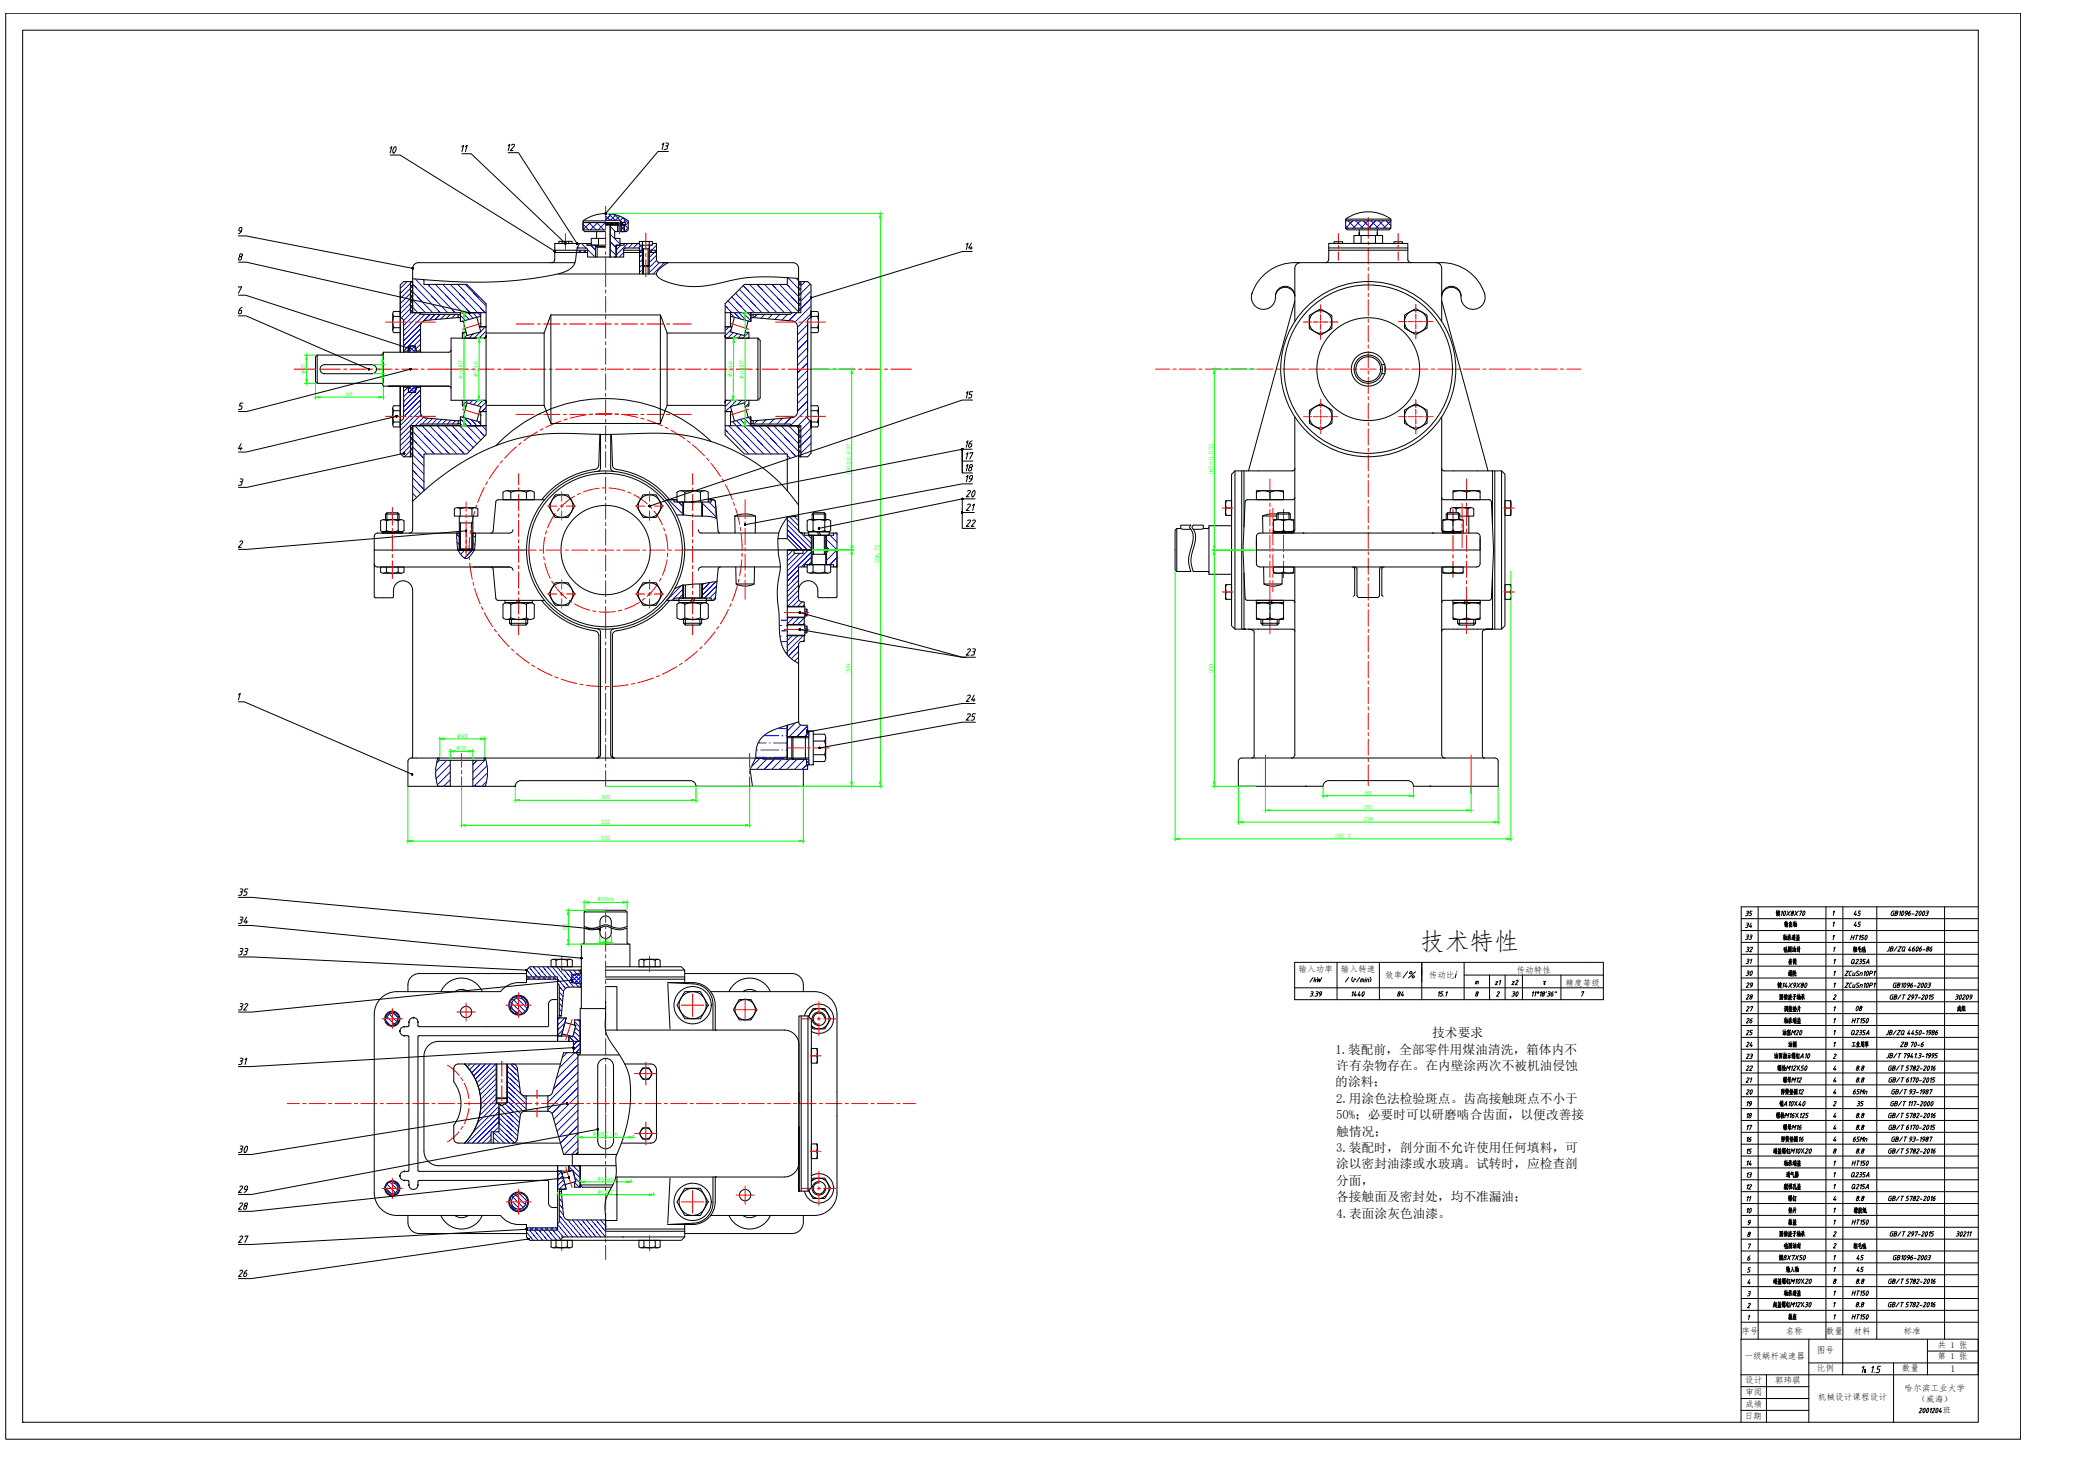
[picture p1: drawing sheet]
<svg xmlns="http://www.w3.org/2000/svg" width="1189mm" height="841mm" viewBox="0 0 1189 841" stroke-linecap="round" stroke-linejoin="round" font-family="sans-serif">
<defs><g id="words">
<text font-size="14.2" x="814" y="544">技术特性</text>
<text font-size="7.5" x="803" y="562">/%</text>
<g font-size="7.3">
<text x="821" y="594">技术要求</text>
<text x="765" y="604">1.装配前，全部零件用煤油清洗，箱体内不</text>
<text x="766" y="613">许有杂物存在。在内壁涂两次不被机油侵蚀</text>
<text x="765" y="622">的涂料；</text>
<text x="766" y="632">2.用涂色法检验斑点。齿高接触斑点不小于</text>
<text x="766" y="641">50%；必要时可以研磨啮合齿面，以便改善接</text>
<text x="766" y="651">触情况；</text>
<text x="766" y="660">3.装配时，剖分面不允许使用任何填料，可</text>
<text x="766" y="669">涂以密封油漆或水玻璃。试转时，应检查剖</text>
<text x="766" y="679">分面，</text>
<text x="766" y="688">各接触面及密封处，均不准漏油；</text>
<text x="766" y="698">4.表面涂灰色油漆。</text>
</g>
<g font-size="7.1">
<text x="1021" y="540">轴承透盖</text>
<text x="1022" y="547">毡圈油封</text>
<text x="1062" y="547">粗毛毡</text>
<text x="1024" y="554">套筒</text>
<text x="1024" y="561">蜗轮</text>
<text x="1022" y="581">调整垫片</text>
<text x="1022" y="588">轴承端盖</text>
<text x="1021" y="594">油塞M20</text>
<text x="1021" y="649">螺母M16</text>
<text x="1022" y="669">轴承端盖</text>
<text x="1023" y="676">通气器</text>
<text x="1024" y="696">垫片</text>
<text x="1062" y="696">橡胶纸</text>
<text x="1024" y="703">箱盖</text>
<text x="1020" y="710">圆锥滚子轴承</text>
<text x="1062" y="717">粗毛毡</text>
<text x="1024" y="757">箱座</text>
</g>
<g font-size="6.6">
<text x="1022" y="532">输出轴</text>
<text x="1020" y="574">圆锥滚子轴承</text>
<text x="1121" y="581">成组</text>
<text x="1024" y="601">油圈</text>
<text x="1061" y="601">工业用革</text>
<text x="1021" y="622">螺母M12</text>
<text x="1020" y="628">弹簧垫圈12</text>
<text x="1019" y="635">销A10×40</text>
<text x="1016" y="662">端盖螺钉M10×20</text>
<text x="1022" y="683">窥视孔盖</text>
<text x="1024" y="689">螺钉</text>
<text x="1022" y="716">毡圈油封</text>
<text x="1019" y="723">键8X7X50</text>
<text x="1023" y="730">输入轴</text>
<text x="1022" y="744">轴承透盖</text>
</g>
<g font-size="6.2">
<text x="1000" y="526">35</text>
<text x="1060" y="540">HT150</text>
<text x="1060" y="554">Q235A</text>
<text x="1000" y="560">30</text>
<text x="856" y="566">z1</text>
<text x="866" y="566">z2</text>
<text x="1000" y="587">26</text>
<text x="1061" y="587">HT150</text>
<text x="1000" y="608">23</text>
<text x="1000" y="635">19</text>
<text x="1000" y="683">12</text>
<text x="1064" y="730">45</text>
<text x="1061" y="757">HT150</text>
</g>
<g font-size="5.7">
<text x="1062" y="526">45</text>
<text x="1083" y="526">GB1096-2003</text>
<text x="1000" y="533">34</text>
<text x="1062" y="532">45</text>
<text x="1000" y="539">33</text>
<text x="1000" y="546">32</text>
<text x="1081" y="546">JB/ZQ 4606-86</text>
<text x="1000" y="553">31</text>
<text x="750" y="564">/kW</text>
<text x="1057" y="560">ZCuSn10P1</text>
<text x="1000" y="567">29</text>
<text x="1057" y="567">ZCuSn10P1</text>
<text x="1084" y="567">GB1096-2003</text>
<text x="750" y="572">3.39</text>
<text x="774" y="572">1440</text>
<text x="800" y="572">84</text>
<text x="866" y="572">30</text>
<text x="1000" y="574">28</text>
<text x="1083" y="574">GB/T 297-2015</text>
<text x="1120" y="574">30209</text>
<text x="1000" y="580">27</text>
<text x="1063" y="580">08</text>
<text x="1000" y="594">25</text>
<text x="1060" y="594">Q235A</text>
<text x="1080" y="594">JB/ZQ 4450-1986</text>
<text x="1000" y="601">24</text>
<text x="1088" y="601">ZB 70-6</text>
<text x="1000" y="615">22</text>
<text x="1000" y="621">21</text>
<text x="1063" y="621">8.8</text>
<text x="1000" y="628">20</text>
<text x="1062" y="628">65Mn</text>
<text x="1083" y="628">GB/T 93-1987</text>
<text x="1064" y="635">35</text>
<text x="1000" y="642">18</text>
<text x="1000" y="648">17</text>
<text x="1063" y="648">8.8</text>
<text x="1000" y="655">16</text>
<text x="1062" y="655">65Mn</text>
<text x="1083" y="655">GB/T 93-1987</text>
<text x="1000" y="662">15</text>
<text x="1063" y="662">8.8</text>
<text x="1082" y="662">GB/T 5782-2016</text>
<text x="1000" y="669">14</text>
<text x="1061" y="669">HT150</text>
<text x="1000" y="676">13</text>
<text x="1060" y="676">Q235A</text>
<text x="1061" y="682">Q215A</text>
<text x="1063" y="689">8.8</text>
<text x="1082" y="689">GB/T 5782-2016</text>
<text x="1000" y="696">10</text>
<text x="1061" y="703">HT150</text>
<text x="1083" y="709">GB/T 297-2015</text>
<text x="1120" y="709">30211</text>
<text x="1064" y="723">45</text>
<text x="1084" y="723">GB1096-2003</text>
<text x="1063" y="737">8.8</text>
<text x="1082" y="737">GB/T 5782-2016</text>
<text x="1061" y="743">HT150</text>
<text x="1063" y="750">8.8</text>
<text x="1082" y="750">GB/T 5782-2016</text>
</g>
<text font-size="5.6" x="1118" y="786">1</text>
<text font-size="5.3" x="1005" y="689" transform="rotate(-90 1005 689)">11</text>
<g font-size="5">
<text x="744" y="557">输入功率</text>
<text x="769" y="557">输入转速</text>
<text x="869" y="557">传动特性</text>
<text x="794" y="560">效率</text>
<text x="819" y="560">传动比</text>
<text x="897" y="565">精度等级</text>
<text x="998" y="764">序号</text>
<text x="1023" y="764">名称</text>
<text x="1047" y="764">数量</text>
<text x="1062" y="764">材料</text>
<text x="1091" y="764">标准</text>
<text x="1111" y="772">共 1 张</text>
<text x="1000" y="779">一级蜗杆减速器</text>
<text x="1041" y="775">图号</text>
<text x="1111" y="779">第 1 张</text>
<text x="1041" y="786">比例</text>
<text x="1090" y="786">数量</text>
<text x="1000" y="792">设计</text>
<text x="1017" y="793">郭玮骐</text>
<text x="1092" y="797">哈尔滨工业大学</text>
<text x="1000" y="799">审阅</text>
<text x="1042" y="802">机械设计课程设计</text>
<text x="1099" y="803">（威海）</text>
<text x="1000" y="806">成绩</text>
<text x="1114" y="809">班</text>
<text x="1000" y="813">日期</text>
</g>
<text font-size="4.4" x="845" y="565">m</text>
<g font-size="3.8" fill="#0f0">
<text x="175" y="214" transform="rotate(-90 175 214)">∅25</text>
<text x="265" y="217" transform="rotate(-90 265 217)">∅100H7</text>
<text x="274" y="216" transform="rotate(-89 274 216)">∅55k6</text>
<text x="420" y="216" transform="rotate(-89 420 216)">∅55k6</text>
<text x="426" y="217" transform="rotate(-90 426 217)">∅100H7</text>
<text x="262" y="423">∅40</text>
<text x="262" y="430">∅20</text>
<text x="342" y="516">∅38r6</text>
<text x="340" y="651">∅49H7/r6</text>
<text x="342" y="676">∅45k6</text>
<text x="343" y="684">∅85H7</text>
</g>
<g font-size="3.6" fill="#0f0">
<text x="219" y="212" transform="rotate(-90 219 212)">8</text>
<text x="199" y="227">60</text>
<text x="487" y="272" transform="rotate(-90 487 272)">160±0.032</text>
<text x="695" y="272" transform="rotate(-90 695 272)">160±0.032</text>
<text x="504" y="323" transform="rotate(-90 504 323)">506.72</text>
<text x="488" y="385" transform="rotate(-90 488 385)">209</text>
<text x="695" y="385" transform="rotate(-90 695 385)">209</text>
<text x="783" y="455">80</text>
<text x="344" y="458">160</text>
<text x="782" y="464">182</text>
<text x="345" y="472">255</text>
<text x="782" y="470">230</text>
<text x="765" y="480">297.3</text>
<text x="344" y="481">350</text>
<text x="325" y="533" transform="rotate(-90 325 533)">80</text>
<text x="345" y="539">10</text>
</g>
</g></defs>
<circle cx="357" cy="709" r=".2" fill="#000"/>
<path d="M3 8h1155v817h-1155z" fill="none" stroke="#000" stroke-width=".57"/>
<path d="M13 17h1121v798h-1121z" fill="none" stroke="#000" stroke-width=".57"/>
<g fill="none" stroke="#00f" stroke-width=".57">
<path d="M333 139l3 3M334 128l3 4M338 128l4 4M338 128l-4 4M342 128l4 4M343 128l-5 4M346 128h1M347 128l-4 4M347 124l3 2M348 122l-1 1M349 122l4 4M350 138l3 4"/>
<path d="M350 134l5 6M350 130l3 3M351 123l-4 3M352 123l5 5M353 123l-3 3M353 129l1 1M355 124l-2 2M356 129h.1M356 133h.1M356 130l3 3M357 124l3 4M357 125l-2 1"/>
<path d="M358 129l2 2M359 126l-2 2M360 139l-7 7M360 128l-4 4M360 130l-2 3M363 139l-3 3M365 140l-2 2M771 129l2 2M773 127l4 4M775 127l-4 4M777 127l4 4M780 127l-4 4"/>
<path d="M782 127l4 4M784 127l-4 4M786 127l4 4M789 127l-5 4M790 127l4 4M793 127l-4 4M795 127l2 2M797 127l-4 4M238 160l19 19M331 142h1M332 143l1 2M333 143l-2 2"/>
<path d="M335 143l1 2M336 143l-2 2M337 143l4 4M339 140l2 3M350 147h.1M350 143l3 3M356 140l-3 3M358 145l-3 2M367 143v1M367 144h.1M367 141l-1 1M367 144v1"/>
<path d="M368 146l-1 1M368 149l-1 1M368 152l-1 1M368 155l-1 1M373 144l1 1M373 140v1M374 143l-1 1M375 143l1 1M375 144l-2 3M376 140l-3 3M376 146l-3 4M376 144l-1 1"/>
<path d="M376 149l-3 4M378 150l-5 6M381 150l-7 7M452 159l6 6M456 159l2 2M233 161l-4 4M235 172l2 1M235 175l4 4M235 166l13 13M235 178l2 1M235 169l2 1M235 163l2 1"/>
<path d="M236 161l-7 7M236 161h1M237 173l-8 7M237 172l7 7M237 163l15 16M237 164l-8 7M237 167l-8 7M237 170l-8 7M237 176l-7 6M237 178l-6 6M239 179l-8 8M241 180l-10 9"/>
<path d="M243 160v1M245 163l16 16M250 163l19 20M254 163l15 16M258 163l18 18M262 163l16 16M267 163l12 12M268 179l3 3M271 179l2 3M416 175l4 4M417 172l7 7M419 179l2 3"/>
<path d="M419 170l9 9M421 179l3 4M422 168l10 11M423 179l5 5M424 166l13 13M426 179l4 5M426 164l15 15M428 179l2 2M430 163l15 16M434 163l16 16M438 163l16 16M443 163l15 16"/>
<path d="M447 163l11 11M451 163l7 7M457 179l-5 5M458 179h.1M458 176l1 1M458 173l1 2M458 170l1 2M458 167l1 2M458 165l1 1M458 162l1 1M459 162l-1 2M459 165l-1 2"/>
<path d="M459 171l-1 1M459 174l-1 1M459 177l-1 1M461 161l-2 3M464 163l-6 6M465 180l-8 8M465 167l-6 5M465 171l-6 6M465 175l-9 9M234 198l4 4M235 198l-1 2M237 198l1 2-2 2"/>
<path d="M238 198l-4 4M241 188l-10 10M241 191l-10 10M241 194l-4 4M241 197l-3 3M242 185l-11 10M244 180l-13 12M247 180l-4 4M249 180l-3 3M252 180l-3 3M255 180l-2 3M258 180l-2 3"/>
<path d="M261 180l-2 2M263 181l-1 1M264 181l3 3M266 190l-1 2M268 192l-2 2M271 191l-2 3M275 190l-3 4M275 187v1M278 187l-2 3M279 190l-4 4M279 193l-1 1M418 187l-2 2"/>
<path d="M419 189l-3 3M420 191l-3 3M423 191l-3 3M425 192l-2 2M429 190l-3 4M429 193v1M434 180l-2 2M438 180l-2 2M443 180l-3 3M447 180l-3 3M451 180l-3 3M463 186l-6 6"/>
<path d="M463 190l-6 6M463 195l-6 6M463 199l-6 6M234 200l2 2M241 200l-1 1M463 208l-6 6M463 203l-6 6M463 212l-6 6M463 217l-6 5M234 222l-3 2M234 221l4 4M234 224l1 1"/>
<path d="M234 224l-3 3M236 221l-2 2M236 221l2 2M238 221l-4 4M240 222l-9 8M241 229l-10 10M241 232l-12 12M241 235l-12 12M241 223l-10 10M241 226l-10 10M241 238l-12 12M243 239l-5 5"/>
<path d="M245 240l-3 3M248 240l-3 3M264 240l12 12M265 229v1M266 239l5 5M268 229l-3 3M271 229l-2 2M274 229l-3 3M277 229l-3 3M279 230l-4 4M279 233l-3 3M416 229v1"/>
<path d="M419 235v1M419 229l-3 4M422 229l-6 7M425 229l-2 3M427 240l3 4M428 229l-1 2M429 239l1 2M429 231l-1 2M449 240l-4 3M453 239l-3 4M463 234l-9 9M463 238l-6 6"/>
<path d="M463 221l-6 6M463 225l-6 6M463 230l-6 5M235 250l10 10M235 259l2 1M235 256l2 1M235 253l2 1M235 247l2 2M235 244l2 2M237 256l6 7M237 247l12 13M237 245l-8 7"/>
<path d="M237 248l-8 7M237 251l-8 7M237 254l-7 6M237 257l-5 5M237 260l-2 2M238 244l15 16M242 244l16 16M246 244l16 16M251 240l-3 3M251 244l15 16M253 240l-2 3M255 244l14 15"/>
<path d="M256 241l-3 2M259 241l-3 2M259 244l12 12M261 241l-2 2M263 243h-1M263 244l10 10M264 243l1 1M270 240l3 4M272 244l6 6M274 241l2 2M276 244l3 2M416 246l13 14"/>
<path d="M418 244l15 16M419 243v1M420 242l18 18M422 241l3 3M424 240l4 4M426 244l16 16M431 244l15 16M434 241l-2 2M435 244l16 16M439 240l-2 3M439 244l17 18M444 244l14 15"/>
<path d="M444 240l-3 3M448 244l10 10M452 244l6 6M456 244l2 1M458 249l1 1M458 258l1 1M458 255l1 1M458 252l1 1M458 246l1 1M459 244h.1M459 244l-1 1M459 250l-1 1"/>
<path d="M459 253l-1 1M459 258l-1 2M465 241l-7 7M465 245l-6 6M465 250l-7 7M465 254l-6 6M465 258l-1 1M237 278l4 5M237 274l6 6M237 269l6 7M237 265l6 7M237 260l6 7"/>
<path d="M451 261l2 2M458 261l1 1M459 261v1M237 287h.1M237 283l2 2M383 286l8 8M388 286l3 4M403 288l8 8M406 288l4 4M451 298l7 6M453 296l5 5M455 296l3 2"/>
<path d="M262 306l1 2M262 311l1 1M266 315l-2 3M271 315l-5 5M271 311l1 1M271 307l2 1M451 306l9 9M451 303l12 12M451 301l14 13M452 315l-1 1M455 315l-4 3M456 317l-5 4"/>
<path d="M459 317l-8 7M459 305l6 6M460 315h.1M463 307l2 2M463 315l-12 12M465 316l-14 14M465 319l-6 6M474 313l1 2-1 2M474 309l6 6-6 6M476 307l4 4M479 305l1 1M480 319l-4 4"/>
<path d="M391 336l-9 8M391 338l-6 6M403 334v1M407 334l-4 4M410 333l-7 8M410 339l-3 4M411 336l-7 7M458 327l-7 6M458 329l-7 7M458 332l-7 7M458 335l-7 7M458 338l-7 7"/>
<path d="M465 322l-1 1M480 324l-1 1M388 344h.1M391 341l-2 2M405 344h.1M410 342l-2 2M447 358h1M448 355h3M451 358h.1M452 354h-1M455 354l-4 3M458 341l-7 6"/>
<path d="M458 344l-4 3M458 354l-4 4M460 345l-3 2M461 354l-4 4M461 357v1M461 347h-1M461 352h2M461 350h2M461 360h2M463 349l-2 4M463 359l-2 4M447 365h1"/>
<path d="M448 361h3M448 368h3M450 374h1M451 365h.1M451 371h.1M454 364l-3 3M457 364l-6 6M458 370l-6 6M458 373l-4 4M458 376l-3 3M458 380h-1M460 364l-9 9"/>
<path d="M461 367h-1M461 361l2 1M446 417h5M456 414l-5 5M459 415l-7 8M462 420l2 1M463 416l-6 6M463 419h1M464 420l-3 2M252 436l-2 1M256 436l-6 6M258 438l-8 8"/>
<path d="M274 436l-3 2M278 435l-7 7M279 439l-8 8M433 434h6M435 426h4M436 434l-5 5M436 430h10M438 422h8M439 435l-5 6M443 434h8M443 426h8M444 435l-6 6"/>
<path d="M448 435l-6 6M451 430h.1M451 422h.1M453 434l-6 7M457 435l-6 6M461 435l-6 6M462 436l2 1M462 438l-2 3M463 435h1M464 436l-2 1M464 422h-1M464 438h.1"/>
<path d="M258 442l-7 8M258 447l-4 3M279 448l-3 2M279 443l-7 7M302 559l1 1M302 556l3 4M303 560l1 1M303 554l5 6M304 560l-2 1M306 560l1 1M306 554l5 6M307 560l-2 1"/>
<path d="M308 554l5 6M309 560l1 1M310 560l-2 1M311 554l5 6M311 560l2 1M312 560l-1 1M314 554l5 6M314 560l2 1M315 560l-1 1M316 554l10 12M317 560l2 1M318 560l-1 1"/>
<path d="M319 554l10 12M323 556l5 5M326 556l2 2M328 559l4 4M329 556l2 2M329 558l4 4M330 558l-2 2M331 558l2 2M332 556l1 1M332 558l-4 4M333 559l-4 4M225 580l4 4"/>
<path d="M292 576l5 5M293 574l6 7M294 572l7 7M295 571l7 7M298 571l4 4M320 561l4 5M321 578l1 2M321 575l1 2M321 572l1 2M321 568l2 3M321 565l2 3M328 561l1 2"/>
<path d="M330 563l2 3M333 561l-2 2M221 585l3 2M221 582l5 5M223 580l5 6M321 581v1M321 583l-1 1M323 590l-3 3M324 583l-4 4M324 586l-4 4M326 594l3 3M329 593l3 4"/>
<path d="M329 591l4 3M329 585l4 4M330 589l3 3M331 597l-2 2M331 584l2 2M333 598l-4 4M267 610h-1M270 610l-2 1M272 610l-3 3M275 610l-5 5M278 610l-7 6M281 610l-9 8"/>
<path d="M284 610l-11 10M284 612l-10 10M284 615l-9 10M284 618l-9 9M291 619l11 11M291 617l7 6M291 614l7 6M291 611l6 6M293 610l4 4M325 603l-3 3M329 603l-8 9M331 619l-17 17"/>
<path d="M331 606l-12 12M331 610l-14 14M331 614l-17 18M333 601l-3 2M284 621l-8 9M284 624l-8 9M284 627l-9 9M284 630l-9 9M285 632l-11 11M286 638l11 10M286 635l11 11M286 634l-15 15"/>
<path d="M286 637l-18 18M286 640l-15 15M288 633l10 10M290 632l8 9M291 631l7 7M291 628l9 9M291 625l11 10M291 622l11 11M331 623l-15 15M331 627l-14 14M331 632l-13 13M331 636l-12 12"/>
<path d="M281 650l-4 5M281 653l-2 2M283 654v1M283 652l3 3M283 649l6 6M285 648l7 7M286 646l9 9M286 643l10 10M286 640l11 11M286 643l-12 12M286 645l-3 3M286 648h.1"/>
<path d="M331 640l-11 11M331 645l-10 10M331 649l-9 9M331 654l-8 7M331 658l-3 3M222 678l5 6M223 677l5 5M226 677l3 2M322 671l-2 2M322 674l-2 2M323 676l-3 3M324 678l-3 3"/>
<path d="M326 668l2 3M328 671l5 4M328 668l5 4M329 677l3 3M329 675l4 3M331 668l2 1M221 681l4 4M292 690l4 4M292 687l7 7M293 685l8 8M295 684l7 7M297 683l5 6"/>
<path d="M321 700l7 9M321 696l10 13M321 693l2 3M321 690l2 2M321 687l1 2M321 684l1 1M324 680l-1 1M325 699l9 10M328 699l8 10M331 699l8 10M334 699l8 10M336 699l8 10"/>
<path d="M339 699l8 10M342 699l5 7M344 699l3 3M347 699h.1M302 706l4 5M302 704v1M302 703v1M304 705l4 6M304 703l1 2M305 703l-1 2M306 705l5 6M307 703l1 2"/>
<path d="M308 703l-1 2M309 705l5 6M310 703l1 2M311 703l-1 2M312 705l4 6M313 703l1 2M314 703l-1 2M314 705l5 6M316 703l6 7M317 703l-1 2M319 703l1 2M320 705l3 4"/>
<path d="M320 702l6 7M320 704l-1 1"/>
</g>
<g fill="none" stroke="#f00" stroke-width=".57">
<path d="M347 118v9M324 134v9M347 129v2M347 133v9M355 128v6M370 134v9M767 134v5M784 125v12M784 138v2M801 134v5M347 144v2M347 148v16"/>
<path d="M370 145v2M370 149v10M767 141v1M767 144v5M784 142v9M784 153v2M784 157v9M801 141v1M801 144v5M347 166v2M347 170v9M757 175v3"/>
<path d="M757 178v1M784 168v2M784 172v9M812 174v3M812 178v1M221 185h12M234 185h2M238 185h12M276 185l-11 4M296 186h10M308 186h2M312 186h9"/>
<path d="M323 186h2M327 186h9M338 186h1M341 186h10M347 181v2M347 185v9M347 196v2M347 199v10M352 186h2M356 186h9M367 186h2M371 186h9"/>
<path d="M382 186h2M386 186h10M418 185l11 4M445 185h11M458 185h2M462 185h11M747 184h3M751 184h1M753 184h3M756 184h2M757 180v3M757 184v1"/>
<path d="M757 186v3M757 190v1M757 191v3M758 184h3M762 184h1M764 184h3M784 183v2M784 187v9M784 198v1M802 184h3M806 184h.1M807 184h3"/>
<path d="M811 184h1M812 180v3M812 184v1M812 186v2M812 189v1M812 191v3M813 184h3M817 184h1M819 184h2M169 212h12M184 212h11M197 212h2"/>
<path d="M201 212h9M212 212h2M215 212h10M227 212h1M230 212h10M241 212h2M245 212h24M270 212h2M274 212h9M285 212h2M289 212h9M300 212h2"/>
<path d="M304 212h9M315 212h2M318 212h10M330 212h1M333 212h10M344 212h2M347 211v1M347 214v9M348 212h9M359 212h2M363 212h9M374 212h2"/>
<path d="M378 212h9M389 212h2M392 212h10M404 212h1M407 212h10M418 212h2M422 212h9M433 212h2M437 212h9M448 212h2M452 212h23M477 212h2"/>
<path d="M481 212h9M492 212h2M496 212h9M507 212h2M511 212h11M662 211h9M672 211h2M676 211h9M687 211h2M691 211h9M702 211h2M706 211h9"/>
<path d="M717 211h2M720 211h10M732 211h1M735 211h10M746 211h2M750 211h9M761 211h2M765 211h9M776 211h2M780 211h9M784 201v10M784 212v2"/>
<path d="M784 216v9M791 211h2M794 211h10M806 211h1M809 211h10M820 211h2M824 211h9M835 211h2M839 211h9M850 211h2M854 211h9M865 211h2"/>
<path d="M869 211h9M880 211h1M883 211h10M894 211h2M898 211h8M221 239h12M234 239h2M238 239h12M265 234l11 4M296 237h10M308 237h2M312 237h9"/>
<path d="M323 237h2M327 237h9M336 238l-9 2M338 237h1M340 237h-2M341 237h10M347 225v2M347 229v9M351 237h-9M352 237h2M353 237h2M356 237h9"/>
<path d="M356 237l10 2M367 237h2M367 240h2M371 237h9M382 237h2M386 237h10M429 234l-11 4M445 239h11M458 239h2M462 239h11M747 239h3M751 239h1"/>
<path d="M753 239h3M756 239h2M757 229v3M757 233v1M757 235v2M757 238v1M758 239h3M762 239h1M764 239h3M784 227v2M784 231v9M802 239h3"/>
<path d="M806 239h.1M807 239h3M811 239h1M812 229v3M812 233v1M812 235v2M812 238v1M813 239h3M817 239h1M819 239h2M296 256l-7 7M299 254l-2 1"/>
<path d="M308 247l-8 6M311 246h-1M322 241l-9 4M325 240l-2 1M347 240v2M347 244v9M347 255v2M347 259v9M371 241l9 3M381 245l2 1M385 246l8 5M394 253l2 1"/>
<path d="M397 255l7 6M757 240v3M757 244v1M757 246v3M784 242v2M784 246v9M784 257v2M812 240v3M812 244v1M812 246v3M278 279l-4 9M279 276l-1 2"/>
<path d="M286 267l-6 7M288 264l-1 1M297 271v7M297 280v1M343 280l-9 2M347 280h-2M347 270v2M347 273v10M349 280l9 1M397 271v7M397 280v1M405 263l1 1"/>
<path d="M407 265l6 8M414 274l1 2M416 278l4 8M728 274v12M784 261v9M784 272v2M784 275v10M841 274v12M225 291v10M267 288v5M267 295v2M267 298v20"/>
<path d="M272 293l-2 9M273 290v1M297 283v10M297 294v2M297 298v9M314 290h5M318 294l-4 8M321 291l-2 2M321 290h2M322 282v5M322 289v2M322 293v5"/>
<path d="M325 290h5M329 284l-7 6M333 283h-2M347 285v1M347 288v10M347 299v2M360 282l2 1M363 283l8 6M364 290h6M371 290h2M372 290l2 1M372 282v5"/>
<path d="M372 289v2M372 293v5M375 293l5 8M375 290h5M397 283v10M397 294v2M397 298v9M420 288l1 2M422 291l2 9M427 286v11M427 299v2M701 291h6"/>
<path d="M728 288v2M728 292v9M730 291v6M730 299v2M736 292v9M784 286v2M784 290v9M833 292v9M838 289v9M841 288v2M841 292v9M862 291h6"/>
<path d="M225 303v2M225 306v10M225 318v1M269 319v2M269 308v9M270 304l-1 2M297 309v2M297 313v9M302 315h5M309 315h2M312 319v2M312 308v9"/>
<path d="M313 315h9M313 304v2M324 315h2M328 315h9M339 315h2M343 315h9M347 303v9M347 314v2M347 318v9M354 315h1M357 315h10M368 315h2"/>
<path d="M372 315h9M380 302l1 2M382 306l1 9M383 317v2M383 315h2M387 315h5M397 309v2M397 313v9M424 302l1 2M425 306v9M425 317v2M427 303v9"/>
<path d="M427 314v2M427 318v9M728 303v2M728 307v9M728 318v2M730 303v9M730 314v2M730 318v9M736 303v2M736 307v9M736 318v2M784 301v2"/>
<path d="M784 305v9M784 316v2M784 320v9M833 303v2M833 307v9M833 318v2M838 300v2M838 304v10M841 303v2M841 307v9M841 318v2M225 321v11"/>
<path d="M269 323l2 9M271 334l1 1M272 337l3 9M297 324v2M297 328v9M297 339v2M312 323l3 8M316 333l1 2M318 336l7 7M322 332v6M322 339v2M347 329v2"/>
<path d="M347 333v9M372 332v6M372 339v2M377 335l-6 7M379 331l-1 2M382 321l-2 9M397 324v2M397 328v9M397 339v2M423 335l-3 9M424 332l-1 2M425 321l-1 9"/>
<path d="M427 329v1M427 332v11M701 339h6M728 322v9M728 333v1M728 336v10M730 329v2M730 333v6M736 322v9M784 331v2M784 335v9M833 322v9"/>
<path d="M841 322v9M841 333v1M841 336v10M862 339h6M276 348l1 1M278 351l4 8M297 342v10M297 354v1M297 357v7M314 340h5M321 340h2M322 343v5"/>
<path d="M325 340h5M326 344l2 1M329 346l9 4M340 350h2M347 347v19M347 344v2M353 350l-10 1M356 350h-1M364 340h6M367 345l-9 4M370 343l-2 1M371 340h2"/>
<path d="M372 343v5M375 340h5M397 342v10M397 354v1M397 357v7M412 359l-1 2M418 349l-5 8M419 346l-1 2M450 351h14M728 347v2M728 351v12M784 346v2"/>
<path d="M784 349v10M841 347v2M841 351v12M283 361l2 1M286 363l6 7M293 372l2 1M296 374l7 6M347 368v2M347 371v21M391 380l-2 1M400 373l-7 6M402 370l-1 2"/>
<path d="M410 362l-6 7M450 361h13M784 360v2M784 364v9M784 375v2M784 379v9M305 381l1 1M308 383l8 4M318 388h2M322 389l9 3M332 392h2M336 393h9"/>
<path d="M347 397v9M349 393h-2v2M360 392l-9 1M364 392h-2M374 388l-8 3M378 387l-2 1M388 382l-8 4M784 390v2M784 394v9M347 408v2M347 412v9M784 405v2"/>
<path d="M784 409v9M784 420v2M265 432v8M347 423v2M347 427v9M347 438v2M430 432v8M452 428h9M463 428h2M466 428h9M725 433v22M784 423v10"/>
<path d="M784 435v1M784 438v12M843 433v22M265 441v2M265 445v8M347 441v9M430 441v2M430 445v8M347 521v7M347 530v2M347 534v11M322 548v9"/>
<path d="M347 547v2M347 551v9M372 548v9M225 578v11M262 580h10M267 575v10M290 576h14M297 569v14M347 562v2M347 565v10M347 577v1M391 576h12"/>
<path d="M397 569v13M421 578h13M427 572v13M469 574v7M219 584h12M328 584l-4 12M347 580v9M347 591v2M347 595v9M460 584h7M469 584h1M469 583v2"/>
<path d="M469 586v7M472 584h7M257 610l6 6M264 617l1 2M288 608v8M288 618v2M347 606v2M347 610v13M364 615h13M370 609v13M464 605h6M165 632h7"/>
<path d="M174 632h1M177 632h9M188 632h2M192 632h9M203 632h2M207 632h9M218 632h2M222 632h9M233 632h2M236 632h10M248 632h1M251 632h10"/>
<path d="M262 632h2M266 632h9M266 621l2 4 1 4M269 635l-1 5-2 4M269 631v2M277 632h2M281 632h9M288 622v9M292 632h2M296 632h9M307 632h2M308 624v5"/>
<path d="M308 631v2M308 635v5M310 632h10M322 632h1M325 632h10M336 632h2M340 632h9M347 623v15M347 638v14M351 632h2M355 632h9M366 632h2"/>
<path d="M370 632h9M381 632h2M384 632h10M396 632h1M399 632h10M410 632h2M414 632h9M425 632h2M429 632h9M440 632h2M444 632h9M455 632h2"/>
<path d="M459 632h9M470 632h1M473 632h10M484 632h2M488 632h9M499 632h2M503 632h9M514 632h2M518 632h7M263 648l-6 6M265 645l-1 2M347 653v10"/>
<path d="M364 649h13M370 643v13M464 660h6M225 675v12M324 669l4 11M347 665v2M347 669v9M427 680v10M469 671v7M469 680v2M219 681h12M290 689h14"/>
<path d="M297 681v15M347 680v2M347 684v9M347 695v2M347 699v9M391 689h12M397 682v13M422 685h10M460 681h7M469 681h1M469 684v7M472 681h7"/>
<path d="M322 708v9M347 710v2M347 713v9M372 708v9"/>
</g>
<g fill="none" stroke="#000" stroke-width=".57">
<path d="M320 139v-1h8v1M322 138v1M326 138v1M334 127a22 22 0 0 1 26 0v5l-1 1h-3M334 132l1 1h12M334 132h13M337 139v1h5M339 139h-21v4h19M342 133v4M343 137v3M347 127h-13v1M347 128h10v1h-10h2v-1z"/>
<path d="M347 126h8l2 2M347 137h-8v3M347 129h11M350 128h1v1h-1zM353 128h1v1h-1zM354 129v4h2v-4h-6v18v-18h4v4h-2v4h3v3h-2M355 139h11M356 128h1v1h-1zM356 129h2v4h-2zM356 129h2v4h-2M356 128h.1M357 128h-23v4"/>
<path d="M357 128h1v1h-2v4M357 128h.1M358 139v1h-5M366 138h8v2h-8zM368 138v14M372 138v14M374 139h2v10l2 1h77a3 3 0 0 1 3 4v25h1v-18h-1M765 139v-1h5v1M767 138v1M771 126a22 22 0 0 1 26 0M771 131v-4h26v4h-26l1 1h24l1-1M771 127v-1h26v1"/>
<path d="M776 135h17v4h-17zM779 132v3v-2M780 135v4M788 135v4M789 132v3v-2M799 139v-1h5v1M801 138v1M318 143v6l-2 1M318 145h19M320 157h56M330 150h-90a3 3 0 0 0-3 4v25M331 142h5l1 1"/>
<path d="M341 140v7h-4v-4M341 147h12M347 140h-5v1h5h-6M353 140v7h5v-4M353 140v7M358 143v-1h9v15M358 143h10M358 145h10M368 142h.1M368 140v5M368 144v8l1 1M368 143h4"/>
<path d="M369 152v5M371 152v5M372 152h-4l1 1h2M372 144v8l-1 1M372 142h.1M372 152l-1 1M372 145h4M372 143h4M372 140v5M451 159v4h-24l-11 11v75l11 11h24v21M745 150a3 3 0 0 0-3 4v30M762 143v-4h45v4"/>
<path d="M762 142h45M807 143h-45v6l-2 1M807 143v6l2 1M823 150a3 3 0 0 1 3 4v30M225 180v9M229 178h-3l-1 2 1 1M235 161h-4l-2 2v39M237 161h-2v18h2M237 179h42M240 179l1 1h22v2M243 160v3h25l11 11v57M264 179v5"/>
<path d="M416 179h14M419 179v8M430 179v5l-11-3M430 179v5M454 179l-1 1h-21v2M458 169v10h-28M459 161h4l2 2v19M465 178h4v2v1M469 180v9M718 168a26 26 0 0 1 24-18h84a26 26 0 0 1 25 18M718 168a7 7 0 0 0 5 9 7 7 0 0 0 8-7M733 166a6 6 0 0 1 6-2 6 6 0 0 1 3 6 6 6 0 0 0-5-5 6 6 0 0 0-6 5v-2z"/>
<path d="M742 172l-26 98M826 172l27 98M828 166a6 6 0 0 1 6-2 6 6 0 0 1 4 6 6 6 0 0 0-6-5 6 6 0 0 0-6 5l1-2zM851 168a7 7 0 0 1-6 9 7 7 0 0 1-7-7M226 181h3M226 188h3M226 188l-1 1 1 2h3M226 181l-1 4 1 3M229 182l2 1v1v18M263 182l-19 2h-2l-1 3v15M263 180h1M263 182h1"/>
<path d="M267 190h-2v4M273 182l3 8-8 2-3-8M275 187h4M276 181l-12 3v-5h12v8M279 191h33v41M279 193l-1 1h-19v35h19l1 1M279 193l-1 1M316 180v63h63M316 180l-4 11M316 180h63M382 191l-3-11v63l3-11M416 193v1h18"/>
<path d="M416 191h-34v41h34M416 187h4M416 193l1 1M421 182l-2 8 8 2 2-8M427 190h2v4M430 180h2M430 182h2M432 182l23 2 1 1 1 2v50l-2 2h-1l-22 2M434 194l2 1v33l-2 1zM465 182l-1 1-1 1v55l1 1 1 1v19l-2 2h-4M465 182v63M465 181h4"/>
<path d="M465 188h4M469 181v4v3M469 188v1v2h-4M750 181l7-4 6 4v7l-6 4-6-4zM805 181l7-4 6 4v7l-6 4-7-4zM182 203l-1 1v15l1 1h36l2 1M182 203v17M184 210l2-1h27a2.6 2.6 0 0 1 3 3 2.6 2.6 0 0 1-3 2h-27a2.6 2.6 0 0 1-2-1 2.6 2.6 0 0 1 0-3zM220 202l-2 1h-36M220 202v19h37l2 2M231 201h3v-3h4l1 3h2M234 202v-4h4l1 4"/>
<path d="M259 201l-2 1h-37M792 209h2v5h-2M794 209a10 10 0 0 0-15-5 10 10 0 0 0 0 15 10 10 0 0 0 15-5M794 210v3M225 234v9M226 235h3M226 235l-1 4 1 3M229 232h-3l-1 2 1 1M231 222h3v3h4l1-3h2M231 221v18v1l-2 1M234 221v4h4l1-4M241 221v15l1 3h2l19 2"/>
<path d="M264 239v5M265 229v4h2M265 239l3-8 8 2-3 8M276 236v8h-12v-5l12 3M278 229l1 1v6h-4h4v13l-11 11h-25v21M279 232h33M312 232l4 11M416 236h4M417 229l-1 1M419 236v8M429 239l-2-8-8 2 2 8M429 229v4h-2"/>
<path d="M430 239v5M434 229h-18v1M465 232h4v2v1M465 235h4M469 235v4v3M469 234v9M742 239v64v2M751 235l6-4 7 4v7l-7 4-6-4zM805 235l7-4 6 4v7l-6 4-7-4zM826 239v64l1 2M226 242h3M226 242l-1 1 1 2h3"/>
<path d="M229 241v-20v24M229 241v19l2 2h4M235 244h2v18h-2zM237 244h5M263 243h1M264 244h-27v59l-1 2h-1M264 244h-27v10M264 241h-1v2h-22l-1 1M264 244h15M344 249l-1 17-1 2a49 49 0 0 0-32 18M344 249v19v1l-2 1M350 249v19l1 1 1 1"/>
<path d="M350 249l1 17 1 2a49 49 0 0 1 32 18M408 253a87 87 0 0 0-124 2M416 244h14M419 242l11-3v5M430 244h28v59M430 244h28v10v-10h1v18h-1v-18zM430 243h2M430 241h2M432 241v2h21l1 1M452 244h6M465 242h4M469 242v1v2h-4"/>
<path d="M708 270v90M712 270v90M713 270v32M742 268l-1 2h-33l-2 2v86l2 2h5M826 268l2 2h33l2 2v86l-2 2h-33l-2 2M856 270v32M857 270v90M861 270v90M220 298h10M221 298v-3l1-1h6l1 1v3M221 295h8M222 298v6"/>
<path d="M222 298h3h3M222 298h-2h-2v6l2 1 2-1M228 298h2h2v6l-2 1-2-1M228 298v6M262 291h10M263 296v19h8v-10h21h1l1-2M263 300h8M264 292l3-1 4 1M264 292l-2-1-2 1v4h14v-4l-2-1-1 1M264 292v4M271 292v4M271 296v18"/>
<path d="M291 281h13M293 282a3 3 0 0 0-5 0v4h18v-4a3 3 0 0 0-4 0M293 282v4M293 282l4-1 5 1M302 282v4M312 286l-27 1h-1l-1 17-2 1M318 283h8l3 7-3 6h-8l-4-6zM369 283h7l4 7-4 6h-7l-4-6zM382 286h6M386 286v2h5v7M390 281h14M391 288h12"/>
<path d="M392 288v7M393 282l4-1 5 1M393 282a3 3 0 0 0-5 0v6h9M393 282v6M402 282a3 3 0 0 1 4 0v6M402 282v6M402 288v8M406 286h3M408 286v2h-5v8M409 286l1 2 1 9M409 286l1 1 2 17 1 1M421 296a15 15 0 0 1 12 0"/>
<path d="M421 296h12v9M421 296v9M451 296v13M458 296v7M464 298h10M466 298v-4h7v4M466 294h7M466 298v6M466 298h-1h-2v6l1 1 2-1M466 298h4h3M473 298h2h1v6l-1 1-2-1M473 298v6"/>
<path d="M703 291v2v2M703 287v2v2M703 291h3v4h-3v-8h3v4M720 282a9 9 0 0 1 8 0M724 296h8M724 296v9M728 282v4h-8v-5h16v5h-8M728 282a9 9 0 0 1 8 0M730 298a6 6 0 0 1 6 0M730 298h12v7h-12zM732 298v-3l1-1h6l1 1v3M736 298a6 6 0 0 1 6 0"/>
<path d="M736 298v6M740 295l-11-1-5 2M742 285l-1 1h-26l-1 1a281 281 0 0 0 0 56l1 1h26l1 1M826 285l2 1h26l1 1a281 281 0 0 1 0 56l-1 1h-26l-2 1M827 298a6 6 0 0 1 6 0M827 298h12v7h-12zM829 298v-3l1-1h6l1 1v3M829 295h8M833 298a6 6 0 0 1 6 0M833 298v6M833 282a9 9 0 0 1 8 0M833 291h10"/>
<path d="M835 292l3-1 3 1M835 292l-2-1h-1l-1 3M835 292v2M841 282a9 9 0 0 1 7 0M841 282v4h7v-5h-15v5h8M841 292l2-1 2 1v4h-8M841 292v4M842 296v9M863 291v-4h3v8h-3v-4h3M866 291v2v2M866 287v2v2M215 315v27h10l1-4a6 6 0 0 1 5-5 6 6 0 0 1 6 5v96"/>
<path d="M215 315h87M219 305h12h-12zM220 305h10M222 304l3 1 3-1M224 305h.1M225 305h.1M263 305h-47l-1 2v8M263 314h8l-1 1h-6zM392 315h74M400 303l1 2h1h44M446 309h5l7 6h-3v2h5v-2M458 303l1 2h5"/>
<path d="M461 305v2h4v8M464 305h11v2h-11zM464 307h11M464 305h10M465 315v8h-4v2h-3v18l1 2h2v2M465 315h-14v60M466 307v16M466 318h7M466 304l4 1 3-1M468 305l1 2M469 305l1 2M473 315h7v27h-11v-4a6 6 0 0 0-6-5 6 6 0 0 0-5 5"/>
<path d="M473 307v16M474 315h6v10h-2v-2h-4zM474 307h4v-2h2v10h-6zM475 305h3M675 303v24M677 303h-2l-1 1v22l1 1h8M683 301h-6v2h6M684 301h6v2M690 303h-6M693 302l-1 1h-2M706 301h-13v28h13M720 315h128"/>
<path d="M721 306l1-1h125l1 2v16l-2 2h-124l-2-2v-16zM730 305h12h-12zM730 304a6 6 0 0 0 6 0M735 305h.1M736 304a6 6 0 0 0 6 0M736 305h.1M827 305h12h-12zM827 304a6 6 0 0 0 6 0M833 304a6 6 0 0 0 6 0M833 305h.1M834 305h.1M215 323v1l1 1h76h1l1 2"/>
<path d="M220 328h10M222 325v3M222 328h3h3M222 328h-2h-2v-3h14v3h-2h-2M228 325v3M281 325l2 1 1 17 1 1h27M318 334h8l3 6-3 7h-8l-4-7zM369 334h7l4 6-4 7h-7l-4-7zM391 335v8h-5v1M392 335v8M402 335v8M403 335v8h5v1"/>
<path d="M413 325l-1 1-2 17v1h-28M422 325v10h10l1-10M422 335a11 11 0 0 0 10 0M447 325h-45h-1l-1 2M461 325h2M463 323h13M464 328h10M466 323v5M466 328h-1h-2v-5h13v5h-2h-1M466 328h3h4M473 323v5M476 325h2"/>
<path d="M684 327h8l1 1M703 339v2v2M703 335v2v2M703 339h3v4h-3v-8h3v4M713 328v32h28l1 2M724 325l1 10h10v-7M725 335a11 11 0 0 0 10 0M730 328a6 6 0 0 0 6 0M736 328a6 6 0 0 0 6 0M736 325h-6v3h12v-3h-6v3M742 325v107v2h-2M775 325l2 1v15l-1 1"/>
<path d="M777 325l1 1v15l1 1h5h5l2-1v-15l1-1M793 325l-1 1v15l1 1M826 325v107l1 2h1M827 328a6 6 0 0 0 6 0M833 328a6 6 0 0 0 6 0M833 325h6v3h-12v-3h6v3M856 328v32M863 339v-4h3v8h-3v-4h3M866 339v2v2M866 335v2v2M289 344v1h16v-1M291 355h13"/>
<path d="M291 345h13M292 355v2l1 1h8l1-1v-2M292 357h10M293 346a3 3 0 0 0-5 0v8a3 3 0 0 0 5 0M293 346v8M293 354l4 1 5-1M293 346l4-1 5 1M297 344l-1 1M298 344l-1 1M302 346a3 3 0 0 1 4 0v8a3 3 0 0 1-4 0M302 346v8M310 344a48 48 0 0 0 32 18l1 2v69l-1 1"/>
<path d="M384 344a48 48 0 0 1-32 18l-1 2v69l1 1M389 343h16v2h-16zM390 355h14M390 345h14M391 343h12M392 355v2l1 1h8l1-1v-2M392 357h10M393 354l4 1 5-1M393 346l4-1 5 1M393 346a3 3 0 0 0-5 0v8a3 3 0 0 0 5 0M393 346v8M397 343l-1 2"/>
<path d="M398 343l-1 2M402 346a3 3 0 0 1 4 0v8a3 3 0 0 1-4 0M402 346v8M451 358h10v9l-2 1-1 1v45l1 1 4 1-1 6h-7l-1 1h-3M451 347h10v7h-10M451 348h10M451 354h10M451 358h10M461 354v4M461 349h2v4h-2M461 359h2v4h-2M720 344h16v1h-16z"/>
<path d="M720 354a9 9 0 0 0 8 0M720 346a9 9 0 0 1 8 0M720 345h16v10h-16zM723 355v2l1 1h8l1-1v-2M723 357h10M727 344l1 1M728 346v8M728 354a9 9 0 0 0 8 0M728 346a9 9 0 0 1 8 0M729 344v1M833 344h15v1h-15zM833 345h15v10h-15z"/>
<path d="M833 354a9 9 0 0 0 8 0M833 346a9 9 0 0 1 8 0M835 355v2l2 1h8l1-1v-2M835 357h11M840 344l-1 1M841 354a9 9 0 0 0 7 0M841 346a9 9 0 0 1 7 0M841 346v8M841 344v1M342 360l2 1v1v70v2h-2M352 360l-1 1-1 1v70l1 2h1M451 364h10"/>
<path d="M712 360h2M716 360l2 1 1 1v71l-1 1M853 360l-3 1v1v71l1 1M451 416v19M462 419h2v3h-2zM463 418v1M464 419h2v19h-2zM252 434v2h6v14M258 436h13M278 434v2h-7v14M437 434l1 1h13v-1h3l1 1h7v4h1v2h-33M451 432v2h-2h-213l-2 2v14h61a3 3 0 0 1 4-3h97a3 3 0 0 1 3 3h61v-9"/>
<path d="M455 422v13M462 422v13M462 435h2v3h-2zM463 438v1M464 423h-2v-1h-7l-1 1v11l1 1h7v-1h2M466 421h7v1v3M466 436h7M466 432h7M466 425h7M473 425v3v4M473 432v2v2M473 423v11"/>
<path d="M710 435l2-1h145l2 2v14h-49a3 3 0 0 0-3-3h-45a3 3 0 0 0-4 3h-48v-14zM998 520v295M1008 520v247M1047 520v247M1056 520v247M1076 520v247M1115 520v247M335 532v8l-1 1M335 531v-9l1-1h22l1 1v9M335 522h24M344 532v2a3 3 0 0 0 3 4 3 3 0 0 0 3-4v-2M344 531v-3a3 3 0 0 1 3-3 3 3 0 0 1 3 3v3"/>
<path d="M359 532v8l1 1M302 558h-62a6 6 0 0 0-6 6v4M317 550h10M319 550h-2h-1v4M319 550h3h3M319 550v4M322 554l1 2h10M325 550v4M325 550h2h1v4M328 558h5v6l-5-1zM333 556v2h-5v5l5 1v2M333 554h-29l-2 2v4"/>
<path d="M347 554h44l1 2v5M347 556h45M347 560h45M361 554v-13h-28v36v1M368 550h9M369 550h3h4M369 550h-1h-2v4h12v-4h-1h-1M369 550v4M376 550v4M392 558h62a6 6 0 0 1 6 6v4M253 568a13 13 0 0 1 12-8 13 13 0 0 1 11 8M261 568a6 6 0 0 1 7 0"/>
<path d="M302 561v-1h18v1M302 561v2h-5a13 13 0 0 0-10 5h-60a13 13 0 0 0-12 13v102a13 13 0 0 0 12 13h60a13 13 0 0 0 10 6h5v3h18v-2M302 561h18M320 561v36v-10M320 573h-4l-1 1-1 14h-74v-2a2.6 2.6 0 0 0-3-3 2.6 2.6 0 0 0-3 3v2h-2a2.6 2.6 0 0 0-3 3 2.6 2.6 0 0 0 3 2h2v1v76v1h-2a2.6 2.6 0 0 0-3 3 2.6 2.6 0 0 0 3 2h2v3a2.6 2.6 0 0 0 3 2 2.6 2.6 0 0 0 3-2v-2v-1h74v1l1 13 1 2h4M320 563l1 1v18M333 578v25l-1 1M333 578h14M333 566h-8l-1 1-1 1-1 14h-1M347 565h7v25M347 561h45M383 564l1 25"/>
<path d="M392 561v2M393 568h9l4 8-4 8h-9l-5-8zM407 568h60a13 13 0 0 1 13 13v102a13 13 0 0 1-13 13h-60M418 568a13 13 0 0 1 12-8 13 13 0 0 1 12 8M424 573h7l3 5-3 6h-7l-4-6zM426 568a6 6 0 0 1 8 0M320 583h5l-3 11h-2zM320 583v11h6M321 582v1M322 582v1M324 586l6 1-2 7-6-2M325 583l-3 11"/>
<path d="M326 593v4v-4l2 1 2-7h-1v-3h4v13h-82a8 8 0 0 0-8 8v54a8 8 0 0 0 8 9h75v3h-86v-77l80-1M329 597v6h4h-10l-6 23-1 1-2 1M329 584v3M347 590h103a8 8 0 0 1 8 9v67a8 8 0 0 1-8 8h-97M409 590v-15a12 12 0 0 0-11-11l-15-1h14a13 13 0 0 1 13 13v14M459 582v100M461 582a8 8 0 0 1 11-6 8 8 0 0 1 5 11 8 8 0 0 1-12 4M463 582v100M463 582l3-4h7l3 6-3 5h-7l-1-1M464 583a6 6 0 0 1 8-5 6 6 0 0 1 2 9 6 6 0 0 1-9 1M266 610a32 32 0 0 1 0 45M284 610v19l1 3 3 1h-2v15h-5v7"/>
<path d="M291 610l-1 22-2 1h-2M294 610h1l1 1 2 14a2.8 2.8 0 0 0 4 3M321 610h-59l-2 2v8a21 21 0 0 1 0 25v8l2 2h59M330 603l1 1M344 608a5 5 0 0 1 5-1 5 5 0 0 1 3 4v43a5 5 0 0 1-5 4 5 5 0 0 1-4-4v-43zM355 604h-24v56l-1 1M358 610h15a3 3 0 0 1 3 3v39a3 3 0 0 1-3 3h-17M368 612h4l2 3-2 3h-4l-2-3zM465 605v-4h4v8h-4v-4h3M468 605l1 2-1 2M468 601l1 1-1 3M284 632h7"/>
<path d="M284 629h7M285 629h5M286 635v10M314 637h2l1 2 6 22h8h-1l1-1M314 628h-12v9M314 637h-13l-2 1-1 1-2 14-1 1-1 1M314 628v9M458 626v6M283 648v7M368 646h4l2 3-2 4h-4l-2-4zM458 645v37v-100h5l2 2v96l-2 2h-5M465 660v4h4v-9h-4v5h3"/>
<path d="M468 655l1 2-1 3M468 660l1 1-1 3M320 671h2l3 10h-5zM320 677v-9v35h-18M320 671v10M322 671l3 10M322 672l6-2 2 7-6 2M329 677v3M333 679l1 1h17M353 668h-27v3l2-1 2 7h-1v3h4v-12v12v-1h18M354 661h-26v7h5v6M354 674v25h-7"/>
<path d="M384 675l-1 26M409 674v15a12 12 0 0 1-11 12l-15 1h14a13 13 0 0 0 13-13v-15M465 674a8 8 0 0 1 12 3 8 8 0 0 1-5 12 8 8 0 0 1-11-7M465 677a6 6 0 0 1 9 0 6 6 0 0 1-2 9 6 6 0 0 1-8-4M465 677l1-2h7l3 6-3 6h-7l-3-5M234 696v4a6 6 0 0 0 6 7h62M253 696a13 13 0 0 0 12 8 13 13 0 0 0 11-8M261 696a6 6 0 0 0 7 0M321 681h3M321 681v2M322 683l1 13 1 2 2 1h21M322 681v2h-1v17l-1 1"/>
<path d="M393 681h9l4 8-4 7h-9l-5-7zM418 696a13 13 0 0 0 12 8 13 13 0 0 0 12-8M426 696a6 6 0 0 0 8 0M460 696v4a6 6 0 0 1-6 7h-62M316 711v3l1 1 2-1M317 715h10M319 714l3 1 3-1M319 711v3M325 711v3M328 711v3l-1 1-2-1M347 705h45M347 704h45"/>
<path d="M368 715h9M369 714l3 1 4-1M369 714l-1 1-2-1v-3h12v3l-1 1-1-1M369 711v3M376 711v3M392 709h-68h-2v2M392 702v7l-1 2h-87l-2-2v-4M1037 767v48M1056 767v21M1105 767v21M1013 788v27M1085 781v34"/>
<circle cx="757" cy="184" r="6"/>
<circle cx="812" cy="184" r="6"/>
<circle cx="784" cy="211" r="50"/>
<circle cx="784" cy="211" r="48"/>
<circle cx="784" cy="211" r="29"/>
<circle cx="784" cy="211" r="8"/>
<circle cx="784" cy="211" r="7"/>
<circle cx="757" cy="239" r="6"/>
<circle cx="812" cy="239" r="6"/>
<circle cx="322" cy="290" r="6"/>
<circle cx="372" cy="290" r="6"/>
<circle cx="347" cy="315" r="45"/>
<circle cx="347" cy="315" r="44"/>
<circle cx="347" cy="315" r="26"/>
<circle cx="322" cy="340" r="6"/>
<circle cx="372" cy="340" r="6"/>
<circle cx="267" cy="580" r="3"/>
<circle cx="297" cy="576" r="6"/>
<circle cx="297" cy="576" r="5"/>
<circle cx="397" cy="576" r="11"/>
<circle cx="397" cy="576" r="8"/>
<circle cx="427" cy="578" r="6"/>
<circle cx="225" cy="584" r="4"/>
<circle cx="469" cy="584" r="4"/>
<circle cx="370" cy="615" r="3"/>
<circle cx="370" cy="649" r="3"/>
<circle cx="225" cy="681" r="4"/>
<circle cx="297" cy="689" r="6"/>
<circle cx="297" cy="689" r="5"/>
<circle cx="397" cy="689" r="11"/>
<circle cx="397" cy="689" r="8"/>
<circle cx="427" cy="685" r="3"/>
<circle cx="469" cy="681" r="4"/>
</g>
<g fill="none" stroke="#000" stroke-width=".57">
<path d="M224 85l1-1-1 4M224 89h5l89 55M226 84a1.7 1.7 0 0 1 1 2 1.7 1.7 0 0 1-1 1v1l-1-1zM265 84l1-1-1 4M265 88h5l54 51M267 84l1-1-1 4M291 83h1l-1 3M291 87h6l34 52M293 83h1h1l-3 3h2M380 83l1-1-1 4M382 84h1l-1 1-1 1M382 82h1a.9 .9 0 0 1 0 1 .9 .9 0 0 1-1 1"/>
<path d="M383 87h-6l-30 35M137 135h4l95 19M138 132h-1l1-2 1 1-1 2-1 1M332 139l-1 3-1 8-2 3-3 2-7 2-19 3-18 2-20-1-24-1M557 139l-2 3h2M137 150h4l128 29M138 146a1.1 1.1 0 0 0-1 1 1.1 1.1 0 0 0 2 1l-1 1h-1a1.5 1.5 0 0 1 0-2 1.5 1.5 0 0 1 2 0 .8 .8 0 0 0 0-1 .8 .8 0 0 0-1 0zM342 141v6M368 152v5M369 143v9M371 143v9M372 152v5"/>
<path d="M383 150l-6 5-1 2 1 1 2 2 3 2 11 2h12l18-4 9-1h10l16 1M554 140l1-1-1 4M557 141v2M557 144h-5l-87 27M137 169h4l93 31M137 165l2-1-2 4M139 176l-2 2v1v1l1-1 1-1h-2M137 181h4l70 30M235 212l-93 24h-5M139 231h-1l-1 2h1h1l-1 1-1 1M227 239l-86 20h-4M554 225l1-1-1 4"/>
<path d="M558 224h-2v2h1v1l-1 1h-1M558 229h-6l-179 61M138 254l-1 3h2M138 256v2M231 260l-89 19h-5M552 257v14M554 253h1l-1 3M556 260l2-1-2 4M557 253l-1 1-1 2h1h1v-1l-1-1M557 257h-5l-155 31M138 276h1v1l-2 1M138 274h1a.9 .9 0 0 1 0 1 .9 .9 0 0 1-1 1"/>
<path d="M554 260l1-1-1 4M554 267l1-1-1 4M554 273l1-1-1 4M556 267a1.1 1.1 0 0 1 1 2 1.1 1.1 0 0 1-2 0l1-1a1 1 0 0 0 1-1 1 1 0 0 0 0-1zM557 274h-1l1-2 1 1-1 2-2 1M558 277h-6l-125 24M558 264h-6v-6v13h5M222 294v4M228 294v4M237 287l13-12 14-10 15-8 15-5 12-3 10-1 32 1 29-1 12 1 11 2 13 4 10 4 10 6 10 7 7 8 8 9M264 300v15M270 300v15"/>
<path d="M388 295l18 1 5 1M458 296h-7l-3 5-2 4v7l1 13-1 15 1 23 1 6 3 6 7 5M466 294v4M473 294v4M552 286v8h7M552 294v9h7M555 282v-1h1l-2 4h1M555 289h1l-2 3h1M555 298h1l-2 4h1M558 290l1-1-1 3M558 298h1l-2 4h1M558 281a1.7 1.7 0 0 1 1 2 1.7 1.7 0 0 1-1 1l-1 1v-1z"/>
<path d="M559 286h-7l-82 17M733 294v4M739 294v4M830 294v4M836 294v4M138 310h1l-2 4h1M262 315h10l-3 4-2 1-2-1zM262 315h1M263 305h-1v10M267 304l-130 11M271 305h2v1l-1 9h-1M466 307v11"/>
<path d="M473 307v11M683 301l-1 1 2 3v3l-3 12 2 7M684 301l-1 1 2 3v3l-2 12 1 7M393 335v8M401 335v8M411 333l-8 2h-12l-4 2M293 355v3M301 355v3M393 355v3M401 355v3M459 351l93 26h7M724 355v3"/>
<path d="M732 355v3M837 355v3M845 355v3M459 361l95 16M555 372h1l-2 3h1M558 373l1 1-1 1h-1M558 372h1a.9 .9 0 0 1 0 1 .9 .9 0 0 1-1 0M137 398l1-1-1 4M555 399v-1l1 1-2 3h1M558 398l-1 3h2M137 402h3l96 41M458 414l-16 5-4 2-2 3-2 4-1 6-3 7 1 9"/>
<path d="M555 409h1l-2 4h1M559 400l-1 2M559 403h-7l-89 16M559 409h-1l-1 2h1h1l-1 1-1 1M559 414h-7l-82 14M252 434h-1v2l-1 6 1 8h7M278 434l1 2v6l-1 8h-7M451 435h4M451 422h4M454 434h8M454 423h8M137 514h7l200 18"/>
<path d="M138 511h1v1l-2 1M138 509h1a.9 .9 0 0 1 0 1 .9 .9 0 0 1-1 1M142 509h-1l-1 2h1l1 1-1 1h-1M998 520h136M137 530h7l189 19M138 527h1v1l-2 1M138 525h1a.9 .9 0 0 1 0 1 .9 .9 0 0 1-1 1M141 525l-1 3h2M141 527v2M335 532l4 1 8-2 7 2 5-1M335 531l4 1 8-2 7 2 5-1M998 533h136"/>
<path d="M998 540h136M998 526h136M137 548l165 8M138 545h1v1l-2 1M138 543h1a.9 .9 0 0 1 0 1 .9 .9 0 0 1-1 1M141 545v1l-1 1M141 543h1a.9 .9 0 0 1 0 1 .9 .9 0 0 1-1 1M742 551h177v22h-177zM766 551v22M775 560v1v1M785 560l1 1-1 1M791 551v22"/>
<path d="M815 551v22M835 558l-1 2M835 557h.1M839 559h80M839 551v22M854 559v14v-3M863 559v14M873 559v14M895 559v14M998 554h136M998 547h136M138 577h1v1l-2 1"/>
<path d="M138 575h1a.9 .9 0 0 1 0 1 .9 .9 0 0 1-1 1M140 576l1-1h1l-2 4h1M301 576a4 4 0 0 0-4-4 4 4 0 0 0-4 4 4 4 0 0 0 4 4M327 562l-183 18h-7M347 574v14v3l2 5 7 10 3 7 2 5v9v8l-2 9-2 8-4 11v12l-6 13v17M742 566h177M773 560l-2 3M777 561h-1v2M779 560l-1 3M780 563v-2h2l-1 2M781 561v2M783 561l-1 2"/>
<path d="M783 560h.1M783 563l1-2h1l-1 2M825 569v-1v3M827 568h-1v1l1 1-1 1h-1M828 571h-1M829 569l1-1-1 3M846 569h1a.8 .8 0 0 1 0 1 .8 .8 0 0 1-1 1v-1l1-1v-1zM858 569l2-1-2 3h1M878 569l1-1-1 3M880 569l1-1-1 3M883 569l1-1-1 3M885 568l-1 1h1a.8 .8 0 0 1 0 1 .8 .8 0 0 1-1 1v-1l1-1z"/>
<path d="M885 562v2l1-2M886 562h.1M887 568l-1 1M888 569v1l-1 1M888 568h1l-1 1M890 568l-1 1v1v1l1-1-1-1M892 568l-1 1M892 568v1M907 568h1l-1 3M998 574h136M998 567h136M998 560h136"/>
<path d="M222 584a3 3 0 0 1 3-3 3 3 0 0 1 3 3 3 3 0 0 1-3 3M473 584a3 3 0 0 0-4-4 3 3 0 0 0-3 4 3 3 0 0 0 3 3M998 594h136M998 581h136M998 588h136M138 608h1v1l-2 1M138 606h1a.9 .9 0 0 1 0 1 .9 .9 0 0 1-1 1M140 607l1-1-1 4M285 610v19M290 610v19M328 600l-191 11M998 601h136"/>
<path d="M998 615h136M998 608h136M284 629v3M291 629v3M325 632l-181 29h-7M998 628h136M998 635h136M998 622h136M138 658h1v2h-2M138 657h1a.9 .9 0 0 1 0 1 .9 .9 0 0 1-1 0M141 657a1.7 1.7 0 0 1 1 1 1.7 1.7 0 0 1-1 2h-1zM342 647l-198 37h-7"/>
<path d="M998 656h136M998 649h136M998 642h136M138 680v-1l1 1-2 3h1M225 678a3 3 0 0 1 3 3 3 3 0 0 1-3 3 3 3 0 0 1-3-3M326 675l-182 19h-7M469 678a3 3 0 0 0-3 3 3 3 0 0 0 3 3 3 3 0 0 0 4-3M998 676h136M998 662h136M998 669h136M138 690v-1l1 1-2 3h1M140 690a1.1 1.1 0 0 1 1 2 1.1 1.1 0 0 1-1 0v-1a1.1 1.1 0 0 0 2-1 1 1 0 0 0-1-1z"/>
<path d="M142 682l-2-1 1-2 1 1-1 2-1 1M297 684a4 4 0 0 0-4 5 4 4 0 0 0 4 4 4 4 0 0 0 4-4M998 696h136M998 690h136M998 683h136M138 709v-1l1 1-2 3h1M140 709l2-1-2 4M302 704l-158 9h-7M303 710l-159 23h-7M998 717h136M998 710h136M998 703h136"/>
<path d="M138 728h1l-2 3h1M142 728l-2 1v2h1v-1l-1-1M998 730h136M998 737h136M998 724h136M998 758h136M998 751h136M998 744h136M998 767h136v21h-136M1105 774h29M998 794h39M1037 781h97"/>
<path d="M1067 784l1-1-1 3M1069 785h.1M1069 786h.1M1073 784l1-1-1 3M1074 786h.1M1078 783h-2v1h1v1v1h-2M998 801h39M998 808h39M1101 807h1l-2 2h1M1103 807a1.3 1.3 0 0 1 0 1 1.3 1.3 0 0 1-1 1zM1105 807a1.3 1.3 0 0 1 0 1 1.3 1.3 0 0 1-1 1zM1107 807v2"/>
<path d="M1108 807h1l-2 2h2M1110 807a1.3 1.3 0 0 1 1 1 1.3 1.3 0 0 1-1 1zM1113 807l-1 2h1M1113 808l-1 1"/>
<circle cx="882" cy="569" r=".5"/>
<circle cx="1069" cy="785" r=".2"/>
<circle cx="1069" cy="786" r=".2"/>
</g>
<g fill="#000" stroke="#000" stroke-width=".57">
<circle cx="460" cy="305" r=".2"/>
<circle cx="747" cy="305" r=".2"/>
<circle cx="821" cy="305" r=".2"/>
<circle cx="714" cy="360" r=".2"/>
<circle cx="853" cy="360" r=".2"/>
<circle cx="855" cy="360" r=".2"/>
<circle cx="458" cy="414" r=".2"/>
<circle cx="437" cy="434" r=".2"/>
<circle cx="295" cy="450" r=".2"/>
<circle cx="399" cy="450" r=".2"/>
<circle cx="749" cy="450" r=".2"/>
<circle cx="820" cy="450" r=".2"/>
<circle cx="229" cy="591" r=".2"/>
<circle cx="232" cy="588" r=".2"/>
<circle cx="232" cy="593" r=".2"/>
<circle cx="234" cy="586" r=".2"/>
<circle cx="237" cy="583" r=".2"/>
<circle cx="240" cy="586" r=".2"/>
<circle cx="410" cy="590" r=".2"/>
<circle cx="229" cy="674" r=".2"/>
<circle cx="232" cy="676" r=".2"/>
<circle cx="232" cy="671" r=".2"/>
<circle cx="234" cy="679" r=".2"/>
<circle cx="240" cy="679" r=".2"/>
<circle cx="410" cy="674" r=".2"/>
<circle cx="347" cy="703" r=".2"/>
</g>
<g fill="#00f" stroke="#00f" stroke-width=".57">
<circle cx="441" cy="434" r=".1"/>
<circle cx="448" cy="430" r=".1"/>
<circle cx="434" cy="430" r=".1"/>
<circle cx="441" cy="426" r=".1"/>
<circle cx="448" cy="422" r=".1"/>
</g>
<g fill="none" stroke="#0f0" stroke-width=".57">
<path d="M348 122h158M505 125v323M265 179h2M426 179h2M266 182v59M274 194h3M275 196l-1 31M419 194h4M421 196l-1 31M427 182v59M174 203h7M174 220h7"/>
<path d="M176 206v11M181 219v10M214 209h6M214 214h6M219 204v2M219 209v5M219 217v2M220 219v10M465 212h24M488 214v99M695 211h25M696 214v99"/>
<path d="M183 228h34M273 229h4M419 229h4M265 244h2M426 244h2M465 315h24M488 318v130M695 315h25M696 318v130M674 327v155M866 327v155M252 422v12"/>
<path d="M255 423h21M258 429v6M261 430h8M271 429v6M278 422v12M234 451v32M265 451v23M295 451v9M298 458h99M348 450h158M399 451v9M430 451v23"/>
<path d="M460 451v32M695 450h25M710 451v21M725 451v14M758 451v6M761 456h47M810 451v6M843 451v14M859 451v21M267 473h160M712 471h144M728 464h113"/>
<path d="M236 482h222M676 481h188M335 516v5M337 517h20M359 516v5M325 522h22M326 524v15M344 535v6M350 535v6M325 541h22M346 540h2M331 650v1"/>
<path d="M334 652h27M363 650v1M333 676h.1M335 677h24M362 676h.1M320 683v1M322 684h50M375 683v1"/>
</g>
<g fill="#0f0" stroke="#0f0" stroke-width=".57">
<path d="M258 430h3v1z"/>
<path d="M269 430h2l-2 1z"/>
<path d="M252 423h3v1z"/>
<path d="M276 423h2l-2 1z"/>
<path d="M357 517h2h-2z"/>
<path d="M335 517h2z"/>
<path d="M325 539h1v2z"/>
<path d="M326 522v2h-1z"/>
<path d="M348 540h2h-2z"/>
<path d="M344 540h2z"/>
<path d="M333 677h2z"/>
<path d="M359 677h3h-3z"/>
<path d="M320 684h2v1z"/>
<path d="M372 684h3l-3 1z"/>
<path d="M331 652l3-1v1z"/>
<path d="M361 651l2 1h-2z"/>
<path d="M234 482l2-1v1z"/>
<path d="M458 481l2 1h-2z"/>
<path d="M710 471h2z"/>
<path d="M856 471h3h-3z"/>
<path d="M758 456l3-1v1z"/>
<path d="M808 455l2 1h-2z"/>
<path d="M725 464h3v1z"/>
<path d="M841 464h2l-2 1z"/>
<path d="M674 481l2-1v1z"/>
<path d="M864 480l2 1h-2z"/>
<path d="M696 313v2z"/>
<path d="M696 211v3z"/>
<path d="M696 315v3z"/>
<path d="M696 448v2z"/>
<path d="M505 122v3h-1z"/>
<path d="M504 448h1v2z"/>
<path d="M488 212l1 2h-1z"/>
<path d="M488 313h1l-1 2z"/>
<path d="M488 315l1 3h-1z"/>
<path d="M488 448h1l-1 2z"/>
<path d="M295 458h3v1z"/>
<path d="M397 458h2l-2 1z"/>
<path d="M265 473l2-1v1z"/>
<path d="M427 472l3 1h-3z"/>
<path d="M176 203v3h-1z"/>
<path d="M175 217h1v3z"/>
<path d="M181 228l2-1v1z"/>
<path d="M217 227l3 1h-3z"/>
<path d="M266 179v3z"/>
<path d="M266 241v3z"/>
<path d="M275 194v2h-1z"/>
<path d="M274 227h1l-1 2z"/>
<path d="M421 194v2h-1z"/>
<path d="M420 227h1l-1 2z"/>
<path d="M427 179v3z"/>
<path d="M427 241v3z"/>
<path d="M219 206h1l-1 3z"/>
<path d="M219 214l1 3h-1z"/>
</g>
<circle cx="434" cy="229" r=".1" fill="#f00" stroke="#f00" stroke-width=".57"/>
<g fill="none" stroke="#000" stroke-width=".57">
<path d="M1019 523l-1 1h1M1019 521l-1 2M1019 523h-1M1019 522h-1M1019 524l1 1M1019 523v2M1019 522h.1M1019 522v1M1019 522h1v1h-1M1020 522v2M1020 523h-1M1020 524h-1"/>
<path d="M1020 522l-1 1M1021 523l1-1-1 2M1023 522a1.3 1.3 0 0 1 0 1 1.3 1.3 0 0 1-1 1zM1025 522l1 2M1026 522l-2 2M1027 522v1h1a.8 .8 0 0 1 0 1 .8 .8 0 0 1-1 0v-1h1zM1029 522l1 2M1031 522l-3 2M1032 522h1l-1 2M1034 522a1.3 1.3 0 0 1 1 1 1.3 1.3 0 0 1-2 1zM1051 536v2M1051 529l1-1-1 3"/>
<path d="M1051 523l1-1-1 2M1051 543h1l-1 2M1051 557l1-1-1 3M1051 550h1l-1 2M1019 564v2M1019 563v1M1020 564h-1M1020 565h-1M1020 565l-1 1M1020 563h-1M1020 565l1 1M1020 564h.1"/>
<path d="M1020 563v1M1020 564l-1 2M1020 563h1v1h-1M1021 563v3M1021 565h-1M1021 564h-1M1022 564l1-1-1 3M1024 563l-1 2h1M1024 565v1M1026 563l1 3M1028 563l-3 3M1029 565l-1-1 1-1v2l-1 1"/>
<path d="M1030 563l1 3M1032 563l-2 3M1033 563v1h1a.8 .8 0 0 1-1 1 .8 .8 0 0 1-1 1l1-1 1-1zM1035 563a1.3 1.3 0 0 1 1 2 1.3 1.3 0 0 1-1 1zM1051 577h1l-1 2M1051 564l1-1-1 3M1051 570h2l-2 3h1M1051 584l1-1-1 3M1051 598l1-1-1 3M1051 591l1-1-1 3M1017 604v1M1017 603l1 1"/>
<path d="M1018 605l-1 1M1018 604v2M1018 603v3M1019 605h-1M1019 606h-1M1019 604h-1M1019 604v2M1019 612h2M1019 611h1v1M1019 611v1M1019 610v3M1020 612v1"/>
<path d="M1020 613h-1M1020 604v2M1020 610v2M1020 613h.1M1020 612v2v-1M1021 603l-1 3M1021 613h.1M1021 611h-1M1021 612v1M1021 605h-1M1021 612h-1h1M1021 610h-1"/>
<path d="M1021 610v1h-1M1021 604v2M1021 606h-1M1021 604h-1M1022 603l-2 1M1022 610v4M1022 612v-1l-1 2M1022 611h-1M1023 603v3h-1M1023 611l1 1M1023 612v1M1023 610l-1 2"/>
<path d="M1023 605h-1M1023 604h-1M1023 603v2h1v-1M1023 605v1M1023 612h-1M1024 613h-2M1024 606h-1M1024 613l1-2v1l1-1v2M1024 605h-1M1024 605v1M1024 604h-1M1025 605v1"/>
<path d="M1026 605v1h-1M1026 605v1M1026 604h-1M1027 605h-2M1027 611h1l-1 2M1027 604h1v1h-1M1027 604v1M1027 603v3M1028 605v1M1028 606h-1M1028 603v2M1028 606h.1"/>
<path d="M1028 611h2l-2 2h1M1028 603v1M1029 605v2l-1-1M1029 604l-1 1h1M1029 606h.1M1029 604h-1M1029 605v1M1029 605h-1h1M1029 603h-1M1029 603v1h-1M1030 604l-1 1M1030 611l2 2"/>
<path d="M1030 605v1M1030 603v1M1030 605h.1M1031 605h-1M1031 604v3v-1M1032 611l-2 2M1032 604h-1M1032 606l1-2 1 2M1032 605h2M1034 611h-1v1h1l-1 1h-1M1035 604h1l-1 2M1035 611a1.3 1.3 0 0 1 1 1 1.3 1.3 0 0 1-1 1z"/>
<path d="M1037 604a1.3 1.3 0 0 1 0 1 1.3 1.3 0 0 1-1 1zM1051 604h2l-2 2h1M1052 617l-1 2h1M1052 611l-1 2h1M1052 619v1M1052 612v1M1065 611l-1 1h1a.8 .8 0 0 1 0 1 .8 .8 0 0 1-1 0v-1l2-1zM1066 613h.1M1068 611l-1 1h1a.8 .8 0 0 1 0 1 .8 .8 0 0 1-1 0v-1l2-1zM1083 604l-1 2h-1M1084 605h1v-1h-1l-1 2h2l-1-1M1084 611h-1v2h1v-1"/>
<path d="M1085 617l-2 1v2h1v-1M1085 612h1v-1h-1v2h1v-1M1085 619l1-1h1l-2-1v3h1v-1M1087 604l-2 2M1088 604h2M1089 611l-2 2M1089 617l-2 3M1089 604l-1 2M1090 611h1M1090 617h1M1091 611l-1 2M1091 617l-1 3"/>
<path d="M1092 604h1l-1 2M1094 617l-1 2v1l1-1h-1M1094 611h-1v1h1l-1 1h-1M1094 605h-1l1-1h1l-1 1-1 1M1095 611h1l-1 2M1095 618l1-1-1 3M1096 604l-1 2h2M1096 605v1M1097 618l1-1-1 3M1097 611v1h1a.8 .8 0 0 1 0 1 .8 .8 0 0 1-1 0v-1l1-1zM1098 604h1l-1 2M1099 606h.1"/>
<path d="M1099 618a1.3 1.3 0 0 1 1 1 1.3 1.3 0 0 1-2 1zM1099 611h1l-2 2h2M1100 605h1v1h-1M1100 604h1v1M1100 619h1M1101 612h1M1102 605h1M1103 618h1l-2 2h1M1103 611h1l-1 2h1M1104 604h1l-1 2M1105 618a1.3 1.3 0 0 1 1 1 1.3 1.3 0 0 1-2 1zM1105 611a1.3 1.3 0 0 1 1 1 1.3 1.3 0 0 1-1 1z"/>
<path d="M1106 605h-1l1-1h1l-1 1-1 1M1107 618v-1v3M1107 611h1l-1 2M1108 605h-1l1-1h1l-1 1-1 1M1109 617h-1v2h1l-1 1h-1M1109 611l-1 1v1l1-1h-1M1111 604h-1l-1 1h1v1h-1M1018 638h1v1h-1M1018 638v1M1019 637v3M1019 639v1M1019 640h-1"/>
<path d="M1019 637v2M1019 640v1M1020 638h.1M1020 640v1l-1-1M1020 639h-1M1020 640h.1M1020 638h-1M1020 639v1M1020 639l-1 1 1-1M1020 637v1l-1 1M1021 638v2M1021 637v4"/>
<path d="M1021 639h.1M1022 638h-1M1022 638l1 1M1022 639v1M1022 637l-1 2M1022 639h.1M1023 640h-1M1026 638h1l-1 2M1029 638l-2 1v1h1v-1h-1M1029 638l2 2M1031 638l-2 2M1032 638h1l-1 2"/>
<path d="M1034 638h1l-2 2h1M1037 638h-1l-1 1h1v1h-1M1051 631h2l-2 3h1M1052 638l-1 2h1M1052 624l-1 2h1M1052 639v1M1052 626v1M1065 638l-1 1h1a.8 .8 0 0 1 0 1 .8 .8 0 0 1-1 0v-1l2-1zM1068 638l-1 1h1a.8 .8 0 0 1 0 1 .8 .8 0 0 1-1 0v-1l2-1zM1084 638h-1v2h1v-1M1085 639h1v-1h-1v2h1v-1M1086 631h-2v2l1 1v-2"/>
<path d="M1086 632h1l1-1h-1l-1 3 1-1v-1M1089 638l-2 2M1090 638h1M1090 631l-2 3M1091 638l-1 2M1091 631h1M1092 631l-1 3M1094 638h-1v1h1l-1 1h-1M1094 632l1-1-1 3M1095 638h1l-1 2M1096 632v-1v3M1097 631h1l-1 3"/>
<path d="M1097 638v1h1a.8 .8 0 0 1 0 1 .8 .8 0 0 1-1 0v-1l1-1zM1099 633h1M1099 638h1l-2 2h2M1101 639h1M1101 631h1l-1 3h1M1103 638h1l-1 2h1M1103 631h1a1.3 1.3 0 0 1 0 1 1.3 1.3 0 0 1-1 1zM1105 638a1.3 1.3 0 0 1 1 1 1.3 1.3 0 0 1-1 1zM1105 631h1a1.3 1.3 0 0 1 0 1 1.3 1.3 0 0 1-1 1zM1107 638h1l-1 2M1107 631h1a1.3 1.3 0 0 1 0 1 1.3 1.3 0 0 1-1 1zM1109 638l-1 1v1l1-1h-1"/>
<path d="M1021 651h1l-1 1M1021 652v1h1M1022 653v1h-1M1022 652v1h1v-1M1022 651v1M1022 652v2M1023 652h-1M1023 651v1M1023 640h-2M1023 640l1-2v1l1-1v2M1023 653h-1M1024 653v1"/>
<path d="M1024 651v2M1024 651l-1 1M1024 654h.1M1024 653h.1M1025 651h-1M1025 654h.1M1025 652h.1M1025 651l-1 1M1025 653h-1M1025 651v1M1025 653l-1 1M1025 652h-1"/>
<path d="M1025 651h.1M1026 652l-3 1M1027 651v2h-1M1027 652h-1M1027 652l-1 1M1027 653v1M1027 652v1M1027 651v2M1028 653h-2M1028 652h-1M1028 652v1v-1M1028 654h-2"/>
<path d="M1029 654h1M1029 651v3M1029 652h.1M1029 651v2M1029 653h1h-1v1l1-1M1030 652v1M1030 651v1M1030 652h-1M1030 651h-1M1030 651v3M1031 652l1-1-1 3M1034 651l-1 1-1 2h1l1-1h-1"/>
<path d="M1051 659h1a.8 .8 0 0 1 0 1 .8 .8 0 0 1-1 1v-1l1-1v-1zM1052 651l-1 2h1M1052 645l-1 2h1M1052 653v1M1052 646v1M1066 640h.1M1085 645h-2v2h1v-1M1085 646h1l1-1h-2v2h1v-1M1089 645l-2 2M1090 645h1M1091 645l-1 2M1094 645l-1 1v1l1-1h-1"/>
<path d="M1095 645h1l-1 2M1097 645h1l-1 2M1099 645a1.3 1.3 0 0 1 1 1 1.3 1.3 0 0 1-2 1zM1100 646h1M1103 645h1l-2 2h1M1105 645a1.3 1.3 0 0 1 1 1 1.3 1.3 0 0 1-2 1zM1107 645v2M1109 645h-1v1h1l-1 1h-1M1051 679h1l-1 2M1051 672h1l-1 2M1051 666l1-1-1 3M1051 699h1l-1 2"/>
<path d="M1051 693l1-1-1 3M1052 685l-1 2h1M1052 687v1M1002 713h2l-2 2M1002 706v1h1a.8 .8 0 0 1 0 1 .8 .8 0 0 1-1 0v-1l1-1zM1003 701l-1-1 1-1v2l-1 1M1003 719l-1 2v1l1-1h-1M1051 720l1-1-1 3M1051 713h2l-2 2h1M1051 706h2l-2 2h1M1002 740h1v1M1003 733l-1 2h1"/>
<path d="M1003 735v1M1003 726h-1v1l1 1v1h-1M1017 734h.1M1017 733h.1M1017 734v1M1017 735h-1M1017 733v1M1018 733h.1M1018 734v2M1018 732v1M1018 735l1-1h-1v2M1019 734h-2"/>
<path d="M1020 734v2M1020 732v1M1020 735v1M1020 733v1M1021 732l-1 1M1021 735h-1M1021 734h-1M1021 734v2M1021 733h-2M1021 734h-2M1021 736h-2M1022 733v1"/>
<path d="M1022 732v3M1022 734v1M1022 735h.1M1022 732v2M1023 735l-1 1M1023 733h.1M1023 735v1v-1M1023 734h.1M1023 734h-1M1023 735h1M1023 734v1M1023 734l-1 1"/>
<path d="M1023 733h-1M1023 733l-1 1M1023 732v1M1024 733v1M1025 734v2v-1M1025 732l-1 1h2M1025 734h-1M1025 734l-1 1M1026 733v3l-1-1M1026 735l1-2 1 1 1-1-1 2M1029 733h1l-1 2M1031 733a1.3 1.3 0 0 1 1 1 1.3 1.3 0 0 1-1 1z"/>
<path d="M1033 733l1 2M1034 733l-1 2M1035 733h2l-2 2h1M1038 733a1.3 1.3 0 0 1 0 1 1.3 1.3 0 0 1-1 1zM1051 727l1-1-1 3M1051 733l1 1a.8 .8 0 0 1 0 1 .8 .8 0 0 1-1 0v-1l1-1zM1002 754l1-1-1 3M1002 747h1l-1 2h1M1002 741h1v1h-1M1016 747h2v1M1017 748l2 1M1017 747l1-1v1"/>
<path d="M1017 747l-1 2M1017 746v2M1018 748h-1M1019 748v1M1019 746h1M1020 748v1M1020 747v1M1020 746h.1M1021 748h-2M1021 747h-2M1021 748l-1 1M1021 746l-2 1"/>
<path d="M1021 747l-2 1M1021 749h-2M1022 746v2M1022 748h.1M1022 748h-1M1022 747h.1M1022 746v1M1022 746h1v1h-1M1023 748l-1 1M1023 746v1M1023 748v1M1023 747h-1h1"/>
<path d="M1023 746h-1M1023 748h.1M1023 747l-1 1h1M1024 747h.1M1024 747v2l1-1M1025 746l-1 1 1-1M1025 747h-1M1025 748h-1M1026 746v3h-1M1026 746l-1 1M1026 749l1-3v2l2-2-1 3M1029 747l1-1-1 3"/>
<path d="M1031 747l1-1-2 3h1M1032 746l2 3M1034 746l-2 3M1035 747h1v1l-1 1M1035 746h1v1M1038 746a1.3 1.3 0 0 1 0 2 1.3 1.3 0 0 1-1 1zM1051 747l1-1-1 3M1051 754l1-1-1 3M1051 740h1l-1 2"/>
</g>
<use href="#words"/>
</svg>
